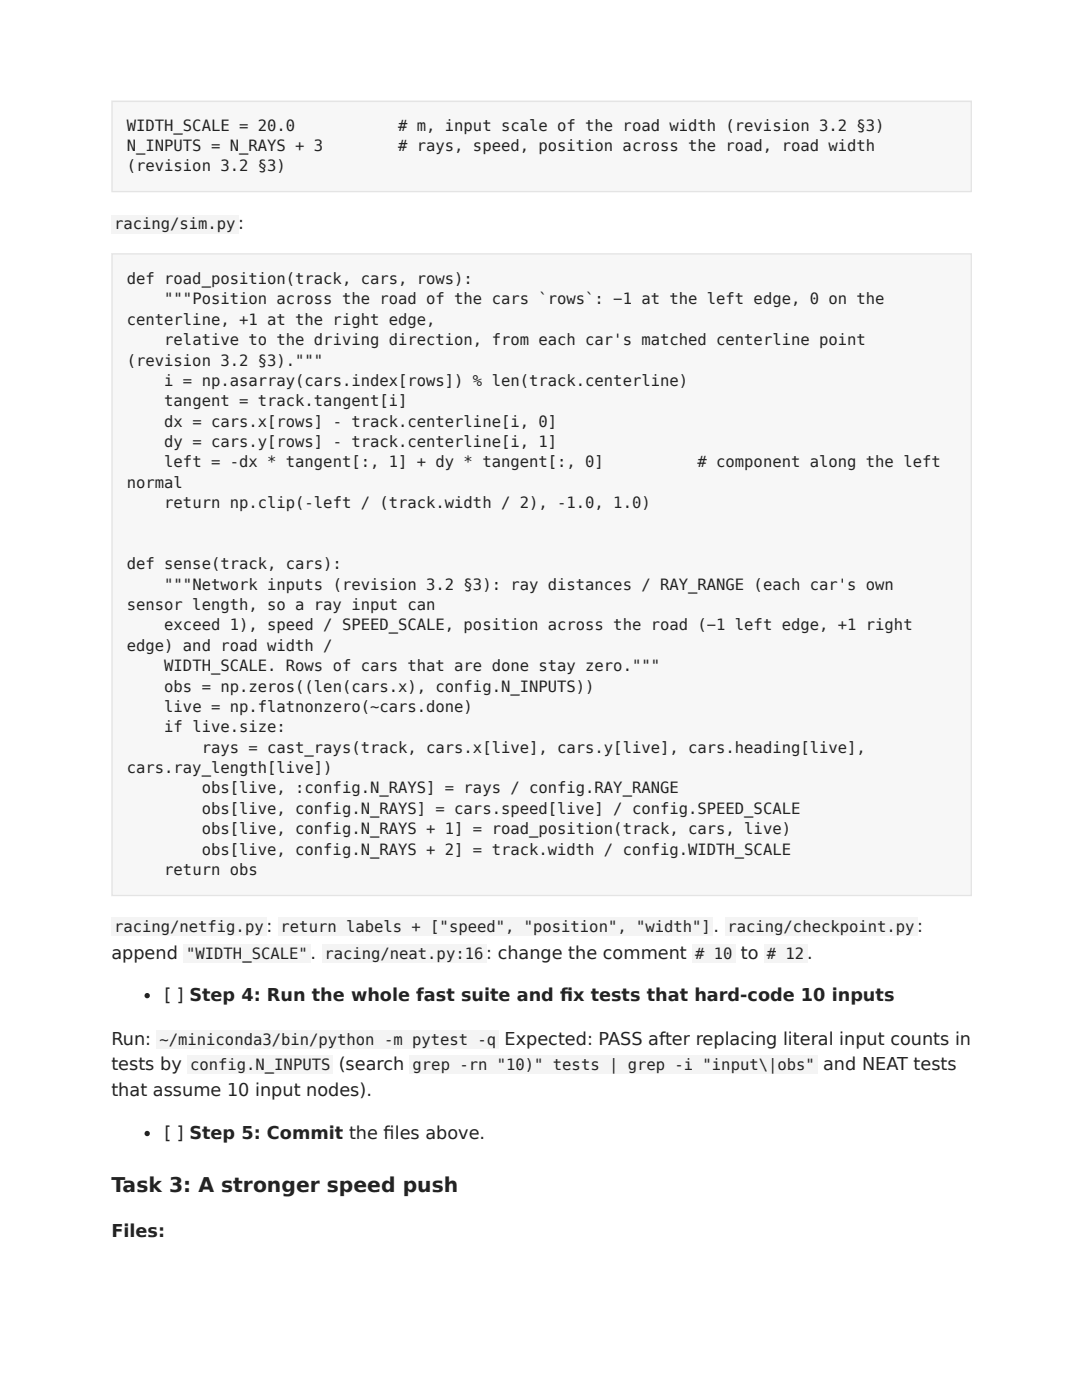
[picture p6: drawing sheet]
<svg xmlns="http://www.w3.org/2000/svg" width="216mm" height="279mm" viewBox="0 0 216 279" stroke-linecap="round" stroke-linejoin="round" font-family="sans-serif">
<defs><g id="words">
<text font-size="4.1" fill="#1d2330" x="22.2" y="237.9">Task 3: A stronger speed push</text>
<g font-size="3.5" fill="#1d2330">
<text x="47.6" y="45.8">:</text>
<text x="22.2" y="191.3">append</text>
<text x="53.2" y="186">:</text>
<text x="62" y="191.3">.</text>
<text x="97" y="191.3">: change the comment</text>
<text x="142.4" y="186">.</text>
<text x="147.8" y="191.3">to</text>
<text x="161" y="191.3">.</text>
<text x="183" y="186">:</text>
<text x="32.8" y="199.8">[ ] Step 4: Run the whole fast suite and fi x tests that hard-code 10 inputs</text>
<text x="22.2" y="208.5">Run:</text>
<text x="100.7" y="208.5">Expected: PASS after replacing literal input counts in</text>
<text x="22.2" y="213.5">tests by</text>
<text x="67.6" y="213.5">(search</text>
<text x="164.3" y="213.5">and NEAT tests</text>
<text x="22.2" y="218.8">that assume 10 input nodes).</text>
<text x="32.8" y="227.3">[ ] Step 5: Commit the fi les above.</text>
<text x="22.2" y="246.9">Files:</text>
</g>
<g font-size="3.1" fill="#1d2330">
<text x="25.3" y="26.2">WIDTH_SCALE = 20.0</text>
<text x="79.4" y="26.2"># m, input scale of the road width (revision 3.2 §3)</text>
<text x="25.3" y="30.2">N_INPUTS = N_RAYS + 3</text>
<text x="25.3" y="34.1">(revision 3.2 §3)</text>
<text x="79.4" y="30.2"># rays, speed, position across the road, road width</text>
<text x="22.8" y="45.8">racing/sim.py</text>
<text x="25.3" y="56.6">def road_position(track, cars, rows):</text>
<text x="25.3" y="64.8">centerline, +1 at the right edge,</text>
<text x="32.8" y="60.6">&quot;&quot;&quot;Position across the road of the cars `rows`: −1 at the left edge, 0 on the</text>
<text x="32.8" y="68.8">relative to the driving direction, from each car's matched centerline point</text>
<text x="25.3" y="73">(revision 3.2 §3).&quot;&quot;&quot;</text>
<text x="32.8" y="77">i = np.asarray(cars.index[rows]) % len(track.centerline)</text>
<text x="32.8" y="81">tangent = track.tangent[i]</text>
<text x="32.8" y="85.2">dx = cars.x[rows] - track.centerline[i, 0]</text>
<text x="32.8" y="89.2">dy = cars.y[rows] - track.centerline[i, 1]</text>
<text x="32.8" y="93.1">left = -dx * tangent[:, 1] + dy * tangent[:, 0]</text>
<text x="139.2" y="93.1"># component along the left</text>
<text x="25.3" y="97.4">normal</text>
<text x="32.8" y="101.3">return np.clip(-left / (track.width / 2), -1.0, 1.0)</text>
<text x="25.3" y="113.5">def sense(track, cars):</text>
<text x="32.8" y="117.7">&quot;&quot;&quot;Network inputs (revision 3.2 §3): ray distances / RAY_RANGE (each car's own</text>
<text x="25.3" y="121.7">sensor length, so a ray input can</text>
<text x="32.8" y="125.7">exceed 1), speed / SPEED_SCALE, position across the road (−1 left edge, +1 right</text>
<text x="25.3" y="129.9">edge) and road width /</text>
<text x="32.8" y="133.9">WIDTH_SCALE. Rows of cars that are done stay zero.&quot;&quot;&quot;</text>
<text x="32.8" y="138.1">obs = np.zeros((len(cars.x), config.N_INPUTS))</text>
<text x="32.8" y="142.1">live = np.flatnonzero(~cars.done)</text>
<text x="32.8" y="146">if live.size:</text>
<text x="25.3" y="154.3">cars.ray_length[live])</text>
<text x="40.2" y="150.3">rays = cast_rays(track, cars.x[live], cars.y[live], cars.heading[live],</text>
<text x="40.2" y="158.2">obs[live, :config.N_RAYS] = rays / config.RAY_RANGE</text>
<text x="40.2" y="162.5">obs[live, config.N_RAYS] = cars.speed[live] / config.SPEED_SCALE</text>
<text x="40.2" y="166.4">obs[live, config.N_RAYS + 1] = road_position(track, cars, live)</text>
<text x="40.2" y="170.7">obs[live, config.N_RAYS + 2] = track.width / config.WIDTH_SCALE</text>
<text x="32.8" y="174.6">return obs</text>
<text x="22.8" y="186">racing/netfig.py</text>
<text x="37.2" y="191.3">&quot;WIDTH_SCALE&quot;</text>
<text x="56" y="186">return labels + [&quot;speed&quot;, &quot;position&quot;, &quot;width&quot;]</text>
<text x="64.7" y="191.3">racing/neat.py:16</text>
<text x="138.7" y="191.3"># 10</text>
<text x="145.2" y="186">racing/checkpoint.py</text>
<text x="153" y="191.3"># 12</text>
<text x="31.8" y="208.5">~/miniconda3/bin/python -m pytest -q</text>
<text x="37.9" y="213.5">config.N_INPUTS</text>
<text x="82.3" y="213.5">grep -rn &quot;10)&quot; tests | grep -i &quot;input\|obs&quot;</text>
</g>
</g></defs>
<path d="M22.2 20.1h171.7v18.3h-171.7z" fill="#f6f7f9"/>
<path d="M22.4 20.2h171.4v18h-171.4z" fill="none" stroke="#e1e5ea" stroke-width=".26"/>
<path d="M22.2 50.5h171.7v128.4h-171.7z" fill="#f6f7f9"/>
<path d="M22.4 50.7h171.4v128h-171.4z" fill="none" stroke="#e1e5ea" stroke-width=".26"/>
<g fill="#f2f4f7">
<path d="M22.2 42.9h25.4v3.7h-25.4z"/>
<path d="M22.2 183.1h31v3.7h-31z"/>
<path d="M55.6 183.1h86.7v3.7h-86.7z"/>
<path d="M144.7 183.1h38.4v3.7h-38.4z"/>
<path d="M36.5 188.4h25.4v3.7h-25.4z"/>
<path d="M64.3 188.4h32.8v3.7h-32.8z"/>
<path d="M138.1 188.4h8.7v3.7h-8.7z"/>
<path d="M152.4 188.4h8.7v3.7h-8.7z"/>
</g>
<circle cx="29.4" cy="198.7" r=".53" fill="#1d2330"/>
<g fill="#f2f4f7">
<path d="M31.2 205.6h68.3v3.7h-68.3z"/>
<path d="M37.3 210.6h29.1v3.7h-29.1z"/>
<path d="M81.8 210.6h81.4v3.7h-81.4z"/>
</g>
<circle cx="29.4" cy="226.2" r=".53" fill="#1d2330"/>
<use href="#words"/>
</svg>
